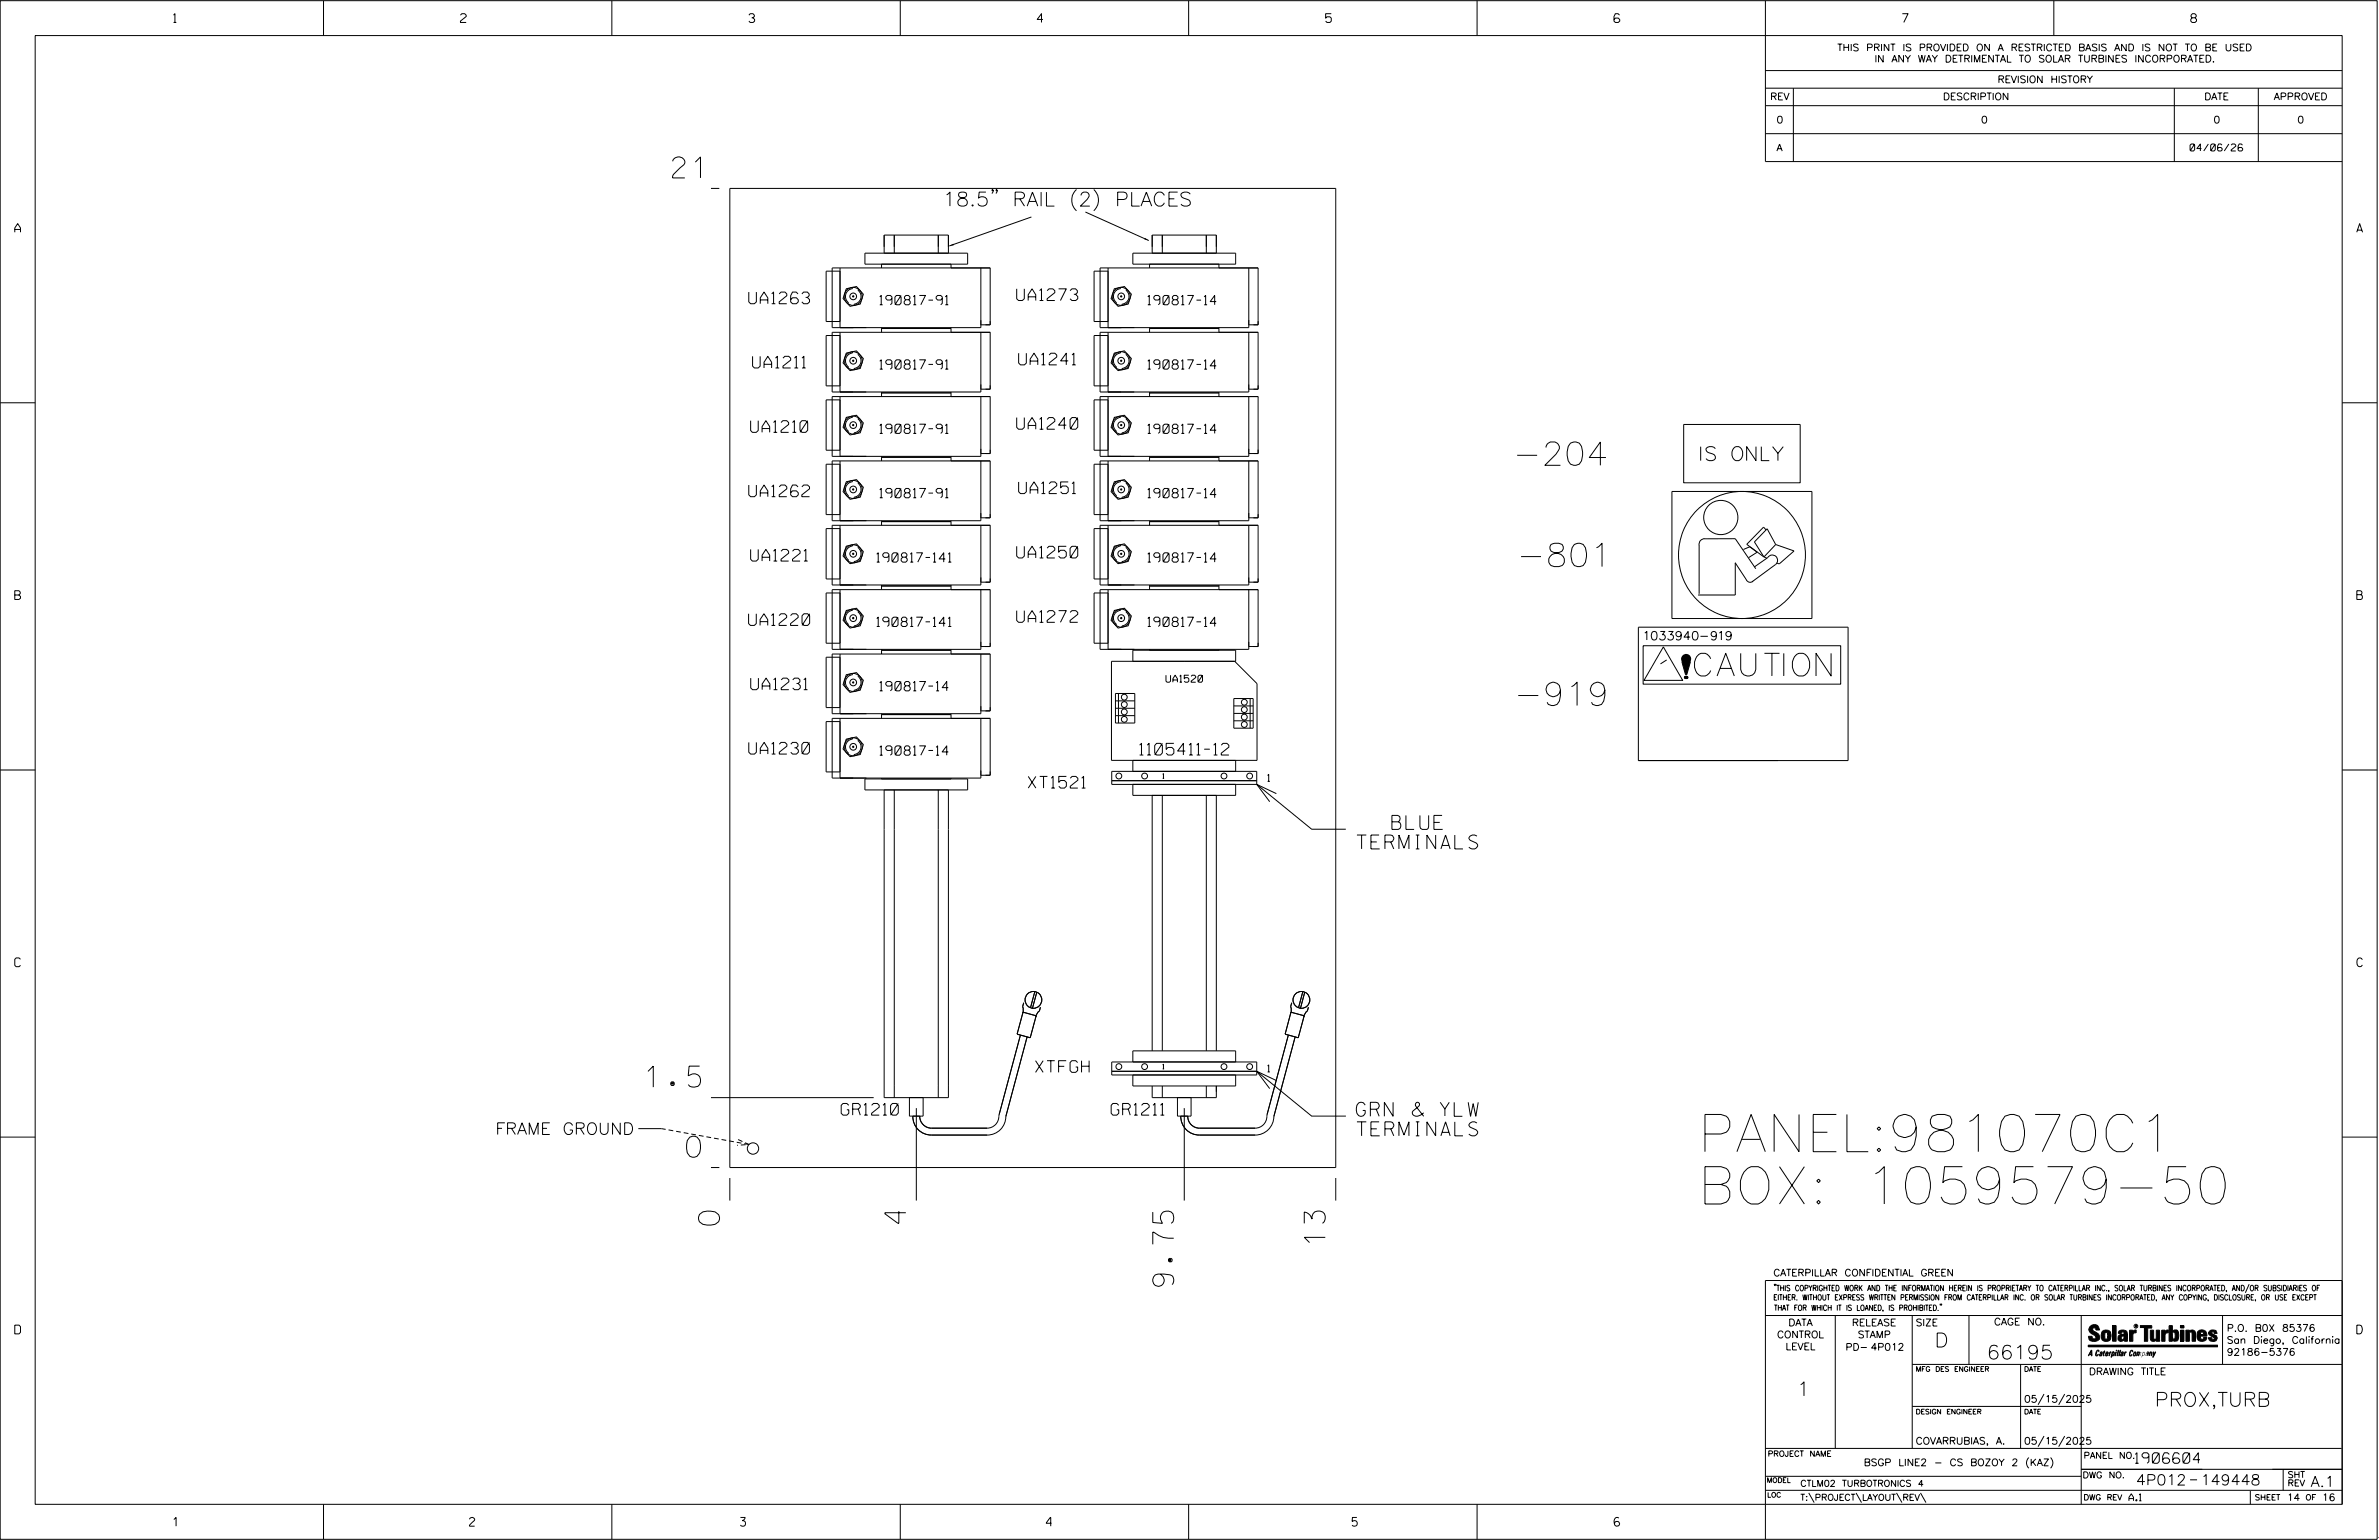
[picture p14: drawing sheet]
<svg xmlns="http://www.w3.org/2000/svg" width="864mm" height="559mm" viewBox="0 0 864 559" stroke-linecap="round" stroke-linejoin="round" font-family="sans-serif">
<defs><g id="words">
<g font-size="13.5">
<text x="616.3" y="417.9">PANEL:981070C1</text>
<text x="616.3" y="436.9">BOX: 1059579-50</text>
</g>
<g font-size="8.5">
<text x="549.1" y="168.8">-204</text>
<text x="550.5" y="205.6">-801</text>
<text x="549.5" y="256">-919</text>
</g>
<text font-size="8.2" x="615.1" y="245.3">CAUTION</text>
<g font-size="7.6">
<text x="244.1" y="64.6">21</text>
<text x="234.6" y="394.5">1.5</text>
<text x="249.3" y="419.9">0</text>
<text x="328.8" y="443.9" transform="rotate(-90 328.8 443.9)">4</text>
<text x="261.1" y="444.5" transform="rotate(-90 261.1 444.5)">0</text>
<text x="481.1" y="451.5" transform="rotate(-90 481.1 451.5)">13</text>
<text x="426.1" y="466.8" transform="rotate(-90 426.1 466.8)">9.75</text>
</g>
<g font-size="5.1">
<text x="342.2" y="74.8">18.5&quot; RAIL (2) PLACES</text>
<text x="617.4" y="167.1">IS ONLY</text>
<text x="505.3" y="301">BLUE</text>
<text x="492.6" y="308.1">TERMINALS</text>
<text x="492.4" y="405.1">GRN &amp; YLW</text>
<text x="492.6" y="412.2">TERMINALS</text>
<text x="702.3" y="488.8">D</text>
<text x="721.2" y="493.2">66195</text>
<text x="652.2" y="506.5">1</text>
<text x="782.2" y="510.3">PROX,TURB</text>
</g>
<g font-size="4.2">
<text x="271.8" y="110.2">UA1263</text>
<text x="369.1" y="109.1">UA1273</text>
<text x="273.2" y="133.5">UA1211</text>
<text x="369.8" y="132.4">UA1241</text>
<text x="369.1" y="155.8">UA1240</text>
<text x="272.5" y="156.9">UA1210</text>
<text x="369.8" y="179.1">UA1251</text>
<text x="271.8" y="180.2">UA1262</text>
<text x="272.5" y="203.6">UA1221</text>
<text x="369.1" y="202.4">UA1250</text>
<text x="271.8" y="226.9">UA1220</text>
<text x="369.1" y="225.8">UA1272</text>
<text x="272.5" y="250.3">UA1231</text>
<text x="271.8" y="273.6">UA1230</text>
<text x="413.7" y="274">1105411-12</text>
<text x="373.3" y="286">XT1521</text>
<text x="375.9" y="389.1">XTFGH</text>
<text x="305.4" y="404.6">GR1210</text>
<text x="403.3" y="404.6">GR1211</text>
<text x="179.8" y="411.6">FRAME GROUND</text>
</g>
<g font-size="3.8">
<text x="775.1" y="531">1906604</text>
<text x="775.4" y="538.9">4P012</text>
<text x="798.8" y="538.9">149448</text>
<text x="838.8" y="539.5">A.1</text>
</g>
<g font-size="3.4">
<text x="319.4" y="110.6">190817-91</text>
<text x="416.7" y="110.6">190817-14</text>
<text x="319.4" y="133.9">190817-91</text>
<text x="416.7" y="133.9">190817-14</text>
<text x="319.4" y="157.3">190817-91</text>
<text x="416.7" y="157.3">190817-14</text>
<text x="319.4" y="180.6">190817-91</text>
<text x="416.7" y="180.6">190817-14</text>
<text x="318.3" y="204">190817-141</text>
<text x="416.7" y="204">190817-14</text>
<text x="318.3" y="227.3">190817-141</text>
<text x="416.7" y="227.3">190817-14</text>
<text x="319.4" y="250.7">190817-14</text>
<text x="319.4" y="274">190817-14</text>
</g>
<g font-size="3.2">
<text x="63" y="8.2">1</text>
<text x="167.2" y="8.2">2</text>
<text x="271.8" y="8.2">3</text>
<text x="376.5" y="8.2">4</text>
<text x="481.2" y="8.2">5</text>
<text x="690.6" y="8.2">7</text>
<text x="795.3" y="8.2">8</text>
<text x="5.4" y="84.3">A</text>
<text x="855.5" y="84.3">A</text>
<text x="5.4" y="217.5">B</text>
<text x="855.6" y="217.5">B</text>
<text x="5.4" y="350.8">C</text>
<text x="855.6" y="350.8">C</text>
<text x="5.4" y="484">D</text>
<text x="855.6" y="484">D</text>
<text x="62.8" y="553.8">1</text>
<text x="170.4" y="553.8">2</text>
<text x="268.8" y="553.8">3</text>
<text x="379.8" y="553.8">4</text>
<text x="490.8" y="553.8">5</text>
<text x="585.9" y="553.8">6</text>
</g>
<text font-size="3.1" x="597.1" y="232.2">1033940-919</text>
<g font-size="2.5">
<text x="666.9" y="18.5">THIS PRINT IS PROVIDED ON A RESTRICTED BASIS AND IS NOT TO BE USED</text>
<text x="680.5" y="22.6">IN ANY WAY DETRIMENTAL TO SOLAR TURBINES INCORPORATED.</text>
<text x="725.1" y="30">REVISION HISTORY</text>
<text x="642.6" y="36.3">REV</text>
<text x="705.3" y="36.3">DESCRIPTION</text>
<text x="800.2" y="36.3">DATE</text>
<text x="825.4" y="36.3">APPROVED</text>
<text x="644.9" y="44.7">0</text>
<text x="719.1" y="44.7">0</text>
<text x="803.5" y="44.7">0</text>
<text x="834" y="44.7">0</text>
<text x="644.9" y="54.8">A</text>
<text x="795" y="54.8">04/06/26</text>
<text x="423.3" y="247.6">UA1520</text>
<text x="460.2" y="283.5">1</text>
<text x="460.2" y="389">1</text>
<text x="643.8" y="463">CATERPILLAR CONFIDENTIAL GREEN</text>
<text x="645.1" y="485.5">CONTROL</text>
<text x="649.2" y="481.1">DATA</text>
<text x="672.3" y="481.1">RELEASE</text>
<text x="674.4" y="485.5">STAMP</text>
<text x="695.4" y="481.1">SIZE</text>
<text x="723.8" y="480.8">CAGE NO.</text>
<text x="808.4" y="483.1">P.O. B0X 85376</text>
<text x="648.2" y="489.8">LEVEL</text>
<text x="669.9" y="490">PD- 4P012</text>
<text x="808.4" y="487.5">San Diego, California</text>
<text x="808.4" y="491.8">92186-5376</text>
<text x="758.3" y="498.9">DRAWING TITLE</text>
<text x="734.8" y="508.9">05/15/2025</text>
<text x="695.4" y="524.1">COVARRUBIAS, A.</text>
<text x="734.8" y="524.1">05/15/2025</text>
<text x="676.6" y="531.9">BSGP LINE2 - CS BOZOY 2 (KAZ)</text>
<text x="772.8" y="544.6">A.1</text>
<text x="830.2" y="544.6">14</text>
<text x="842.9" y="544.6">16</text>
</g>
<g font-size="2.3">
<text x="756.4" y="529.2">PANEL NO.</text>
<text x="653.5" y="539.4">CTLM02 TURBOTRONICS 4</text>
<text x="756" y="536.3">DWG NO.</text>
<text x="830.4" y="539.3">REV</text>
<text x="830.4" y="536.2">SHT</text>
<text x="653.5" y="544.5">T:\PROJECT\LAYOUT\REV\</text>
</g>
<g font-size="2">
<text x="643.8" y="468.4">&quot;THIS COPYRIGHTED WORK AND THE INFORMATION HEREIN IS PROPRIETARY TO CATERPILLAR INC., SOLAR TURBINES INCORPORATED, AND/OR SUBSIDIARIES OF</text>
<text x="643.8" y="471.8">EITHER. WITHOUT EXPRESS WRITTEN PERMISSION FROM CATERPILLAR INC. OR SOLAR TURBINES INCORPORATED, ANY COPYING, DISCLOSURE, OR USE EXCEPT</text>
<text x="644" y="475.6">THAT FOR WHICH IT IS LOANED, IS PROHIBITED.&quot;</text>
<text x="641.7" y="528.5">PROJECT NAME</text>
<text x="756.3" y="544.3">DWG REV</text>
<text x="818.5" y="544.3">SHEET</text>
<text x="836.9" y="544.3">OF</text>
</g>
<g font-size="1.8">
<text x="695.4" y="497.6">MFG DES ENGINEER</text>
<text x="734.8" y="497.6">DATE</text>
<text x="695.4" y="513.1">DESIGN ENGINEER</text>
<text x="734.8" y="513.1">DATE</text>
<text x="641.3" y="538">MODEL</text>
<text x="641.5" y="543.3">LOC</text>
</g>
<g font-size="1.7">
<text x="422.1" y="282.4">1</text>
<text x="422.1" y="387.9">1</text>
</g>
<text font-size=".9" x="775.1" y="481.7">R</text>
</g></defs>
<g fill="none" stroke="#000" stroke-width=".36">
<path d="M.1 .2h862.8v558.4h-862.8zM12.8 12.9h837.4v533h-837.4zM117.4 .2v12.7M222.1 .2v12.7M326.8 .2v12.7M431.5 .2v12.7M536.2 .2v12.7M587.9 5.5l-.5-.5h-1l-.5 1v1.7l.5 .4h1l.6-.4v-.6l-.6-.5h-1l-.5 .5M640.9 .2v58.4h209.3M745.6 .2v12.7M640.9 25.6h209.3M640.9 32h209.3"/>
<path d="M640.9 38.3h209.3M651 32v26.6M789.3 32v26.6M819.8 32v26.6M640.9 48.5h209.3M258.1 68.4h3M264.9 68.4h220v355.3h-220zM360.5 69l-.2 .3-.3-.3 .3-.2 .2 .2-.5 1.2M362 69l-.3 .3-.2-.3 .2-.2 .3 .2-.5 1.2M374.4 78.7l-29.8 10.6M390.8 68.8a5.2 5.2 0 0 0 0 7.7M394 76.9l23 10.4"/>
<path d="M397.1 68.8a5.2 5.2 0 0 1 0 7.7M304.9 98.4h-5v18.3h5M304.9 97.2v21.7M314 91.9h37.3v3.9h-37.3zM320 95.8v1.4M321 91.9v-6.6h23.3v6.6M324.6 85.3v6.6M340.6 85.3v6.6M345.2 95.8v1.4M356.1 97.2v21.7h-54v-21.7h57.3v20.7h-3.3M402.2 98.4h-5v18.3h5M402.2 97.2v21.7"/>
<path d="M411.2 91.9h37.4v3.9h-37.4zM417.3 95.8v1.4M418.3 91.9v-6.6h23.2v6.6M421.9 85.3v6.6M437.9 85.3v6.6M442.5 95.8v1.4M453.3 97.2v21.7h-54v-21.7h57.4v20.7h-3.4M307.2 104.8l3.7-.8 2.5 2.8-1.1 3.5-3.7 .9-2.6-2.9zM309.4 104.3l.1 .4a2.85 2.85 0 0 0-2.5 2.1 2.85 2.85 0 0 0 1 3l-.2 .4M309.6 107.4h.3v.3h-.3zM311.7 105l-.3 .3a2.83 2.83 0 0 1 1.1 3 2.83 2.83 0 0 1-2.5 2.1l.1 .4M320 119.2h25.2"/>
<path d="M320 118.9v1.7M345.2 118.9v1.7M404.5 104.8l3.7-.8 2.5 2.8-1.2 3.5-3.6 .9-2.6-2.9zM406.7 104.3l.1 .4a2.83 2.83 0 0 0-2.5 2.1 2.83 2.83 0 0 0 1 3l-.2 .4M406.9 107.4h.3v.3h-.3zM409 105l-.3 .3a2.83 2.83 0 0 1 1.1 3 2.83 2.83 0 0 1-2.5 2.1v.4M417.3 118.9v1.7M417.3 119.2h25.2M442.5 118.9v1.7M304.9 121.7h-5v18.3h5M304.9 120.6v21.6M307.2 128.1l3.7-.8 2.5 2.8-1.1 3.6-3.7 .8-2.6-2.8z"/>
<path d="M309.4 127.6l.1 .5a2.85 2.85 0 0 0-2.5 2 2.85 2.85 0 0 0 1 3.1l-.2 .3M309.6 130.7h.3v.4h-.3zM311.7 128.3l-.3 .4a2.8 2.8 0 0 1 1.1 3 2.8 2.8 0 0 1-2.5 2l.1 .5M356.1 120.6v21.6h-54v-21.6h57.3v20.6h-3.3M402.2 121.7h-5v18.3h5M402.2 120.6v21.6M404.5 128.1l3.7-.8 2.5 2.8-1.2 3.6-3.6 .8-2.6-2.8zM406.7 127.6l.1 .5a2.83 2.83 0 0 0-2.5 2 2.83 2.83 0 0 0 1 3.1l-.2 .3M406.9 130.7h.3v.4h-.3zM409 128.3l-.3 .4a2.8 2.8 0 0 1 1.1 3 2.8 2.8 0 0 1-2.5 2v.5M453.3 120.6v21.6h-54v-21.6h57.4v20.6h-3.4M.1 146.2h12.7"/>
<path d="M304.9 145.1h-5v18.3h5M304.9 143.9v21.7M307.2 151.4l3.7-.7 2.5 2.8-1.1 3.6-3.7 .7-2.6-2.8zM309.4 151l.1 .4a2.83 2.83 0 0 0-2.5 2.1 2.83 2.83 0 0 0 1 3l-.2 .3M309.6 154.1h.3v.3h-.3zM311.7 151.7l-.3 .3a2.81 2.81 0 0 1 1.1 3 2.81 2.81 0 0 1-2.5 2.1l.1 .4M320 142.6h25.2M320 142.2v1.7M345.2 142.2v1.7M356.1 143.9v21.7h-54v-21.7h57.3v20.7h-3.3M402.2 145.1h-5v18.3h5M402.2 143.9v21.7"/>
<path d="M404.5 151.4l3.7-.7 2.5 2.8-1.2 3.6-3.6 .7-2.6-2.8zM406.7 151l.1 .4a2.81 2.81 0 0 0-2.5 2.1 2.81 2.81 0 0 0 1 3l-.2 .3M406.9 154.1h.3v.3h-.3zM409 151.7l-.3 .3a2.81 2.81 0 0 1 1 3 2.81 2.81 0 0 1-2.4 2.1v.4M417.3 142.2v1.7M417.3 142.6h25.2M442.5 142.2v1.7M453.3 143.9v21.7h-54v-21.7h57.4v20.7h-3.4M611.2 154h42.3v21.2h-42.3zM850.2 146.2h12.7M304.9 168.5h-5v18.2h5M304.9 167.3v21.6"/>
<path d="M307.2 174.8l3.7-.8 2.5 2.8-1.1 3.6-3.7 .8-2.6-2.8zM309.4 174.3l.1 .5a2.82 2.82 0 0 0-2.5 2 2.82 2.82 0 0 0 1 3l-.2 .4M309.6 177.4h.3v.4h-.3zM311.7 175l-.3 .3a2.83 2.83 0 0 1 1.1 3.1 2.83 2.83 0 0 1-2.5 2l.1 .5M320 165.9h25.2M320 165.6v1.7M345.2 165.6v1.7M356.1 167.3v21.6h-54v-21.6h57.3v20.6h-3.3M402.2 168.5h-5v18.2h5M402.2 167.3v21.6M404.5 174.8l3.7-.8 2.5 2.8-1.2 3.6-3.6 .8-2.6-2.8zM406.7 174.3l.1 .5a2.8 2.8 0 0 0-2.5 2 2.8 2.8 0 0 0 1 3l-.2 .4"/>
<path d="M406.9 177.4h.3v.4h-.3zM409 175l-.3 .3a2.83 2.83 0 0 1 1.1 3.1 2.83 2.83 0 0 1-2.5 2v.5M417.3 165.6v1.7M417.3 165.9h25.2M442.5 165.6v1.7M453.3 167.3v21.6h-54v-21.6h57.4v20.6h-3.4M606.9 178.3h50.9v46.1h-50.9zM304.9 191.8h-5v18.3h5M304.9 190.6v21.7M307.2 198.2l3.7-.9 2.5 2.9-1.1 3.5-3.7 .8-2.6-2.7zM309.4 197.7l.1 .4a2.85 2.85 0 0 0-2.5 2.1 2.85 2.85 0 0 0 1 3l-.2 .4M311.7 198.3l-.3 .4a2.83 2.83 0 0 1 1.1 3 2.83 2.83 0 0 1-2.5 2.1l.1 .4"/>
<path d="M320 189.3h25.2M320 188.9v1.7M345.2 188.9v1.7M356.1 190.6v21.7h-54v-21.7h57.3v20.6h-3.3M402.2 191.8h-5v18.3h5M402.2 190.6v21.7M404.5 198.2l3.7-.9 2.5 2.9-1.2 3.5-3.6 .8-2.6-2.7zM406.7 197.7l.1 .4a2.83 2.83 0 0 0-2.5 2.1 2.83 2.83 0 0 0 1 3l-.2 .4M409 198.3l-.3 .4a2.83 2.83 0 0 1 1.1 3 2.83 2.83 0 0 1-2.5 2.1v.4M417.3 188.9v1.7M417.3 189.3h25.2M442.5 188.9v1.7"/>
<path d="M453.3 190.6v21.7h-54v-21.7h57.4v20.6h-3.4M618.8 195.5h11.1l7.5 10.9M618.9 195.5a2.03 2.03 0 0 0-2.1 2.4v17.6M632.9 199.4l2.3-1 2.7 2-3.1 2M641.1 192.3l-.9-1-6.1 6.2 6.2 4.6M644.6 197.6l6.7 2.3-5.4 4.7-.9-.3M644.6 197.6l-3.1-5.7-4.6 4.7 3.4 5.5M644.6 197.6l-4.3 4.5M304.9 215.2h-5v18.2h5M304.9 214v21.6M309.6 200.8h.3v.3h-.3zM320 212.6h25.2"/>
<path d="M320 212.3v1.7M345.2 212.3v1.7M356.1 214v21.6h-54v-21.6h57.3v20.6h-3.3M402.2 215.2h-5v18.2h5M402.2 214v21.6M406.9 200.8h.3v.3h-.3zM417.3 212.3v1.7M417.3 212.6h25.2M442.5 212.3v1.7M453.3 214v21.6h-54v-21.6h57.4v20.6h-3.4M633.9 210.3a1.54 1.54 0 0 0 2.5 .6M633.9 210.4l-4-6.2v11.7h-13.5"/>
<path d="M640.4 202.1l1 .5M641.7 202.3a1.93 1.93 0 0 1 3-.4 1.93 1.93 0 0 1-.2 3l-8.5 6.2M641.8 202.3l-4.9 3.4M304.9 238.5h-5v18.3h5M304.9 237.3v21.7M307.2 221.5l3.7-.8 2.5 2.8-1.1 3.6-3.7 .8-2.6-2.8zM309.4 221.1l.1 .4a2.85 2.85 0 0 0-2.5 2 2.85 2.85 0 0 0 1 3.1l-.2 .3M311.7 221.7l-.3 .3a2.83 2.83 0 0 1 1.1 3.1 2.83 2.83 0 0 1-2.5 2l.1 .4M320 235.9h25.2M320 235.6v1.7M345.2 235.6v1.7M356.1 237.3v21.7h-54v-21.7h57.3v20.7h-3.3"/>
<path d="M404.5 221.5l3.7-.8 2.5 2.8-1.2 3.6-3.6 .8-2.6-2.8zM406.7 221.1l.1 .4a2.83 2.83 0 0 0-2.5 2 2.83 2.83 0 0 0 1 3.1l-.2 .3M409 221.7l-.3 .3a2.83 2.83 0 0 1 1.1 3.1 2.83 2.83 0 0 1-2.5 2v.4M411.2 240v-4.1h37.4v4.1h-45.1v35.9h52.8v-27.8l-8.1-8.1M417.3 235.6v.3M442.5 235.6v.3M594.7 227.6h76.2v48.4h-76.2zM596.5 234.3h71.7v13.9h-71.7zM603.8 234.7l7 12.2h-14zM605 239.5l-2.2 1.4M307.2 244.8l3.7-.7 2.5 2.7-1.1 3.6-3.7 .8-2.6-2.8zM309.4 244.4l.1 .4a2.85 2.85 0 0 0-2.5 2.1 2.85 2.85 0 0 0 1 3l-.2 .4"/>
<path d="M309.6 247.5h.3v.3h-.3zM311.7 245l-.3 .4a2.83 2.83 0 0 1 1.1 3 2.83 2.83 0 0 1-2.5 2.1l.1 .4M320 259v1.7M320 259.3h25.2M345.2 259v1.7M404.9 251.6h7v10.8h-7zM404.9 257h7M404.9 259.7h7M404.9 254.3h7M406 251.6v10.8M447.9 253.5h7v10.7h-7zM447.9 258.9h7"/>
<path d="M447.9 256.2h7M453.8 253.5v10.7M610.5 240.1l1.4 4.7h.4l1.4-4.7M611.5 245.7v.1M611.5 245.6h.1M611.5 245.6l.6-.2 .6 .2a.57 .57 0 0 1-.6 .6 .57 .57 0 0 1-.6-.6zM611.5 245.7l.2 .2M611.6 245.9l.2 .2M611.6 246.1l.7-.7-.6 .8M611.7 246.1l.1 .1M611.7 245.5l.2 .2M611.8 245.7l.2 .3"/>
<path d="M611.8 245.5h.1M611.9 245.6l.2 .2M612 245.8l.2 .2M612.1 245.5l.1 .1M612.1 245.4l-.6 .6M612.1 245.7l.2 .2M612.1 245.4l-.5 .6-.2-.1 .5-.5 .1 .2M612.2 245.9l.2 .2M612.3 245.5l.2 .2M612.3 246.1l.1 .1M612.4 245.7l.2 .3M612.4 246l.2 .1"/>
<path d="M612.5 245.6l.2 .2M612.5 245.5l-.6 .7 .7-.6M612.7 245.6l-.7 .6-.2-.2M612.7 245.9l-.2 .3M612.7 245.7l-.5 .5-.1-.1M.1 279.4h12.7M304.9 261.8h-5v18.3h5M304.9 260.7v21.6M307.2 268.2l3.7-.8 2.5 2.8-1.1 3.6-3.7 .8-2.6-2.8zM309.4 267.7l.1 .5a2.85 2.85 0 0 0-2.5 2 2.85 2.85 0 0 0 1 3.1l-.2 .3M309.6 270.8h.3v.3h-.3zM311.7 268.4l-.3 .3a2.81 2.81 0 0 1 1.1 3.1 2.81 2.81 0 0 1-2.5 2l.1 .4"/>
<path d="M356.1 260.7v21.6h-54v-21.6h57.3v20.6h-3.3M403.6 279.9h52.6v4.7h-52.6zM411.2 275.9v4M447.9 261.5h7M448.6 275.9v4M850.2 279.4h12.7M314 282.6h37.3v4h-37.3zM320 282.3v.3M321 286.6v111.7h23.3v-111.7M324.6 286.6v111.7M340.6 286.6v111.7M345.2 282.3v.3"/>
<path d="M403.6 283.3h52.6M411.2 284.6v4h37.4v-4M418.3 288.6v92.7M421.9 288.6v92.7M437.9 288.6v92.7M441.5 288.6v92.7M456.2 284.6l19.9 16.3h12.5M463.3 288l-7.1-3.4 4.7 6.3M375.6 359.8l-1.5 5.9M472.9 359.8l-1.5 5.9M370.4 375.6l-7.7 28.9a4.5 4.5 0 0 1-4.3 4.9h-20.3a4.3 4.3 0 0 1-4.2-4.4M371.4 367.3l4.7 1.3-2.1 8-4.8-1.4z"/>
<path d="M371.6 363.9l-.4 1.4 .3 .9-.2 1.4M372.9 376.2l-7.8 28.9a6.7 6.7 0 0 1-6.7 6.8h-20.3a6.7 6.7 0 0 1-6.7-6.9M376.4 360l-1.6 5.8M377.7 365.5l-.4 1.3-.9 1.1-.3 1M467.7 375.6l-7.7 28.9a4.5 4.5 0 0 1-4.4 4.9h-20.2a4.3 4.3 0 0 1-4.2-4.4M468.6 367.3l4.8 1.3-2.1 8-4.8-1.4zM468.9 363.9l-.4 1.4 .3 .9-.2 1.4M470.1 376.2l-7.7 28.9a6.8 6.8 0 0 1-6.8 6.8h-20.2a6.7 6.7 0 0 1-6.8-6.9M473.6 360l-1.5 5.8M475 365.5l-.4 1.3-1 1.1-.3 1M258.1 398.3h59M330.1 398.3v6.7h5v-6.7"/>
<path d="M403.6 388.7h52.6l19.9 16.3h12.5M403.6 385.3h52.6v4.8h-52.6zM411.2 385.3v-4h37.4v4M411.2 390.1v4h37.4v-4M418.3 394.1v4.2h23.2v-4.2M421.9 394.1v4.2M427.4 398.3v6.7h5v-6.7M437.9 394.1v4.2M463.3 392.1l-7.1-3.4 4.7 6.3M.1 412.6h12.7M231.7 409.5h8.5M332.6 402.1v33.5"/>
<path d="M429.9 402.1v33.5M850.2 412.6h12.7M258.1 423.7h3M264.9 427.5v8.1M484.9 427.5v8.1M640.9 477.3h209.3M644.2 466.1l-.1 .4M644.7 466.1l-.2 .4M666.2 477.3v48.3M694.2 477.3v48.3M704.4 473.3l-.1 .4M704.8 473.3l-.1 .4"/>
<path d="M714.8 477.3v17.8M755.5 477.3v68.6M806.8 477.3v17.8M816.5 466l-1.4 3.1M850.2 464.6h-209.3v94M850.2 464.8v81.1M694.2 495.1h156M733.5 495.1v30.5M758.6 481.4a2.02 2.02 0 0 1 3.1-.1l.5 1.3h-1.3l-.2-.6-.4-.2-.6 .1-.1 .4 .4 .7a2.46 2.46 0 0 1 2.2 2.9 2.83 2.83 0 0 1-3.8 .3l-.3-1.3h1.3l.2 .7 .6 .3 .5-.2 .2-.5-.4-.6-1.9-1.2-.4-.9zM759.2 491.3h-.7l.7-1.2v1.9h.2l-.1-2.1-1.3 2.1 .5-.5h.7M761.3 490l.3-.2 .4 .3-.1 .3-.3-.4-.4 .3-.3 1.6h.4l.4-.5-.3 .6-.4 .1-.3-.4zM762.6 490.6l.5-.1-.1 1.4h-.9a.74 .74 0 0 1 .9-.8l-.3 .7-.5 .1 .2-.5 .6-.2v-.5l-.7 .2z"/>
<path d="M763 483.2a2.17 2.17 0 0 1 3.1 0l.3 1.4-.3 1.5a2.17 2.17 0 0 1-3.1 0l-.3-1.5zM763.6 490.5l.4-.4 .2 .6h-.3l-.3 .9 .2 .4-.3-.1zM764.1 483.7l.5-.4 .4 .3v2.2l-.4 .2-.5-.2zM764.6 491.1l.6 .2v-.7l-.4-.1-.4 .6-.1 .8h.6M764.6 491.1l-.1 .8h.4M764.6 482.6v.8M764.8 490.7l.4 .1v.3h-.6zM765 491.5l-.1 .4zM766 490.5l-.5 1.5zM766 490.8l.4-.3-.4 .4M766.9 481h1.3v5.7h-1.3zM767 490.8l.5 .1-.3 .8-.4 .2z"/>
<path d="M767.3 490.5h-.5l-.5 2M767.3 490.5a.8 .8 0 0 1 .2 1 .8 .8 0 0 1-.9 .4l-.1 .6M767.3 490.5l-.1 .2M768.1 490.5l-.4 1.5zM768.2 489.9h.3l-.1 .2h-.2zM769 489.9l-.5 2.1zM769.7 489.9l-.6 2.1zM770.1 491.4l.5-.3-.5 .8zM770.4 491.9h.1M770.6 491.1l.1-.4-.7 .2 .1-.3 .6-.1 .2 .3-.5 1.1M770.6 491.1a.74 .74 0 0 0-.8 .8h.6M771 484.8h-.7l-.3 .6 .4 .7 .5-.3 .1-2.4h-.8l-.1 .4h-1.2a1.71 1.71 0 0 1 1.8-1.3 1.71 1.71 0 0 1 1.6 1.4v2.8h-1.1l-.1-.6"/>
<path d="M771 484.2l-1.5 .1a1.41 1.41 0 0 0 0 2.4l.5 .1 1.1-.7M771.2 486.1h-.1M771.4 490.5l.1 .3 .4-.3-.9 1.5zM771.5 490.8h.1M773 482.7h1.2v.5l.5-.5 .7-.1v1h-.6l-.5 .4-.1 2.7h-1.2zM773.3 490.3l.6-.4 .4 .2-.1 .4-.3-.4a1.28 1.28 0 0 0-.5 1.8l.6-.4-.1 .4-.8 .1zM774.7 490.8l.5-.3a.88 .88 0 0 1 .2 .9 .88 .88 0 0 1-.7 .7l-.2-.2zM774.8 490.9h.5l-.3 1h-.3l-.2-.2zM775.2 490.5l-.1 .2M776.8 481h4.3v.9h-1.5v4.8h-1.3M776.8 490.6l-.8 .2v-.3l-.4 1.5 .8-1.3v1.3l.3-1.2M779.3 491.1h.4"/>
<path d="M779.6 490.5h.3l-.3 1.4M779.6 490.7h.2l-.1 .4M779.7 491.1l-.1 .4M779.7 491.1l-.4 .2M780.1 492l.4-1.5 .1 .3 .3-.3 .3 .2-.3 1.3v-1.3l-.7 1.3M780.6 482.7h1.2v2.7l.1 .4 .4 .3 .4-.7v-2.7h1.2l.1 4h-1.3v-.5l-1.1 .6-.7-.3-.3-.7zM781.6 492.5l1-2-.8 1.3-.2-1.3-.2 2M784.7 482.7h1.2v.5l.5-.5 .7-.1v1h-.5l-.6 .4-.1 2.7h-1.2zM787.4 481h1.2v2a1.4 1.4 0 0 1 2.2 .2l.1 1.4-.4 1.9-1.5 .1-.4-.5v-1l.5 .9 .5-.3v-2.1l-.5-.4-.5 .7v2.8h-1.2zM791.5 482.7h1.3v4h-1.3zM791.5 481h1.3v.9h-1.3zM793.5 482.7h1.3v.4l.7-.5 1.1 .2 .4 .6v3.3h-1.2l-.3-3.4-.7 .2v3.2h-1.3z"/>
<path d="M794.8 483.1h.1M797.7 483.2a1.92 1.92 0 0 1 2.4-.5 1.92 1.92 0 0 1 1 2.1h-2.3v.8l.6 .5 .5-.3v-.5h1.2a1.83 1.83 0 0 1-2.1 1.4 1.83 1.83 0 0 1-1.5-2.1zM798.8 484.2v.6M799.1 483.4h.6l.2 .8h-1.1zM804.6 482.9a1.84 1.84 0 0 0-2.9 .8 3.3 3.3 0 0 0 2.2 1.9l-.5 .5-.4-.3-.1-.4h-1.2l.1 .6a1.92 1.92 0 0 0 2.9 .4M804.9 483.8h-1.2l-.2-.6-.5 .1-.1 .3 .1 .3 1.8 .9M805.1 488.1h-47.1v.6h47.1M694.2 510.3h61.3M742 505.8l-2.2 3.9M749.5 505.8l-2.2 3.9M640.9 525.6h209.2M640.9 535.7h114.6"/>
<path d="M736.5 528.9a2.59 2.59 0 0 0 0 3.8M742 521.1l-2.2 3.8M744.4 528.9a2.59 2.59 0 0 1 0 3.8M749.5 521.1l-2.2 3.8M755.5 533.2h94.7M795 537h2.6M828.8 533.2v7.6M117.4 545.9v12.7M222.1 545.9v12.7M326.8 545.9v12.7M431.5 545.9v12.7M536.2 545.9v12.7"/>
<path d="M640.9 540.8h209.3M656.6 541.7l2 3.5M673.8 541.7l1.9 3.5M688.4 541.7l2 3.5M697.2 541.7l1.9 3.5M816.9 541v4.9M863.5 558h.1"/>
<circle cx="309.7" cy="107.6" r="3.3"/>
<circle cx="309.7" cy="107.5" r="1.21"/>
<circle cx="407" cy="107.6" r="3.3"/>
<circle cx="407" cy="107.5" r="1.22"/>
<circle cx="309.7" cy="130.9" r="3.3"/>
<circle cx="309.7" cy="130.9" r="1.21"/>
<circle cx="407" cy="130.9" r="3.3"/>
<circle cx="407" cy="130.9" r="1.22"/>
<circle cx="309.7" cy="154.3" r="1.22"/>
<circle cx="309.7" cy="154.3" r="3.3"/>
<circle cx="407" cy="154.3" r="1.22"/>
<circle cx="407" cy="154.3" r="3.3"/>
<circle cx="309.7" cy="177.6" r="3.3"/>
<circle cx="309.7" cy="177.6" r="1.21"/>
<circle cx="407" cy="177.6" r="3.3"/>
<circle cx="407" cy="177.6" r="1.22"/>
<circle cx="624.7" cy="187.8" r="6.2"/>
<circle cx="309.7" cy="201" r="3.3"/>
<circle cx="309.7" cy="201" r="1.21"/>
<circle cx="407" cy="201" r="3.3"/>
<circle cx="407" cy="201" r="1.22"/>
<circle cx="632.4" cy="201.4" r="23"/>
<circle cx="309.7" cy="224.3" r=".24"/>
<circle cx="309.7" cy="224.3" r="1.22"/>
<circle cx="309.7" cy="224.3" r="3.3"/>
<circle cx="407" cy="224.3" r="1.23"/>
<circle cx="407" cy="224.3" r=".24"/>
<circle cx="407" cy="224.3" r="3.3"/>
<circle cx="309.7" cy="247.6" r="3.3"/>
<circle cx="309.7" cy="247.6" r="1.21"/>
<circle cx="408.1" cy="258.3" r="1.06"/>
<circle cx="408.1" cy="255.7" r="1.06"/>
<circle cx="408.1" cy="253" r="1.06"/>
<circle cx="451.7" cy="254.8" r="1.06"/>
<circle cx="451.7" cy="257.5" r="1.06"/>
<circle cx="309.7" cy="271" r="1.21"/>
<circle cx="309.7" cy="271" r="3.3"/>
<circle cx="408.1" cy="261" r="1.06"/>
<circle cx="451.7" cy="260.2" r="1.06"/>
<circle cx="451.7" cy="262.9" r="1.06"/>
<circle cx="406.2" cy="281.6" r="1.06"/>
<circle cx="415.5" cy="281.6" r="1.06"/>
<circle cx="444.3" cy="281.6" r="1.06"/>
<circle cx="453.6" cy="281.6" r="1.05"/>
<circle cx="375.1" cy="362.8" r="3"/>
<circle cx="472.4" cy="362.8" r="3"/>
<circle cx="406.2" cy="387" r="1.06"/>
<circle cx="415.5" cy="387" r="1.06"/>
<circle cx="444.3" cy="387" r="1.06"/>
<circle cx="453.6" cy="387" r="1.05"/>
<circle cx="273.4" cy="416.7" r="2.06"/>
<circle cx="775.4" cy="481.2" r=".69"/>
</g>
<g fill="#000">
<path d="M344.6 89.3l1.5-.9 .2 .6zM415.6 86.3l1.4 1-1.6-.5zM768.1 490.5l-.4 1.5zM768.2 489.9h.3l-.1 .2h-.2zM769 489.9l-.5 2.1zM769.7 489.9l-.6 2.1zM791.5 481h1.3v.9h-1.3zM791.5 482.7h1.3v4h-1.3zM758 488.1h47.1v.6h-47.1z"/>
<path d="M309.6 107.4h.3v.3h-.3z" fill-rule="evenodd"/>
<path d="M406.9 107.4h.3v.3h-.3z" fill-rule="evenodd"/>
<path d="M309.6 130.7h.3v.4h-.3z" fill-rule="evenodd"/>
<path d="M406.9 130.7h.3v.4h-.3z" fill-rule="evenodd"/>
<path d="M309.6 154.1h.3v.3h-.3z" fill-rule="evenodd"/>
<path d="M406.9 154.1h.3v.3h-.3z" fill-rule="evenodd"/>
<path d="M309.6 177.4h.3v.4h-.3z" fill-rule="evenodd"/>
<path d="M406.9 177.4h.3v.4h-.3z" fill-rule="evenodd"/>
<path d="M309.6 200.8h.3v.3h-.3z" fill-rule="evenodd"/>
<path d="M406.9 200.8h.3v.3h-.3z" fill-rule="evenodd"/>
<path d="M309.6 247.5h.3v.3h-.3z" fill-rule="evenodd"/>
<path d="M611.5 245.6l.6-.2 .6 .2a.57 .57 0 0 1-.6 .6 .57 .57 0 0 1-.6-.6z" fill-rule="evenodd"/>
<path d="M610.9 237.7a1.82 1.82 0 0 1 2.4 0 1.82 1.82 0 0 1 .4 2.4l-1.4 4.7h-.4l-1.4-4.7a1.78 1.78 0 0 1 .4-2.4z" fill-rule="evenodd"/>
<path d="M309.6 270.8h.3v.3h-.3z" fill-rule="evenodd"/>
<path d="M759.2 489.9l-1.2 2.1 .5-.5h.7v.5h.2zM759.2 490.1v1.2h-.7z" fill-rule="evenodd"/>
<path d="M758.6 481.4a2.02 2.02 0 0 1 3.1-.1l.5 1.3h-1.3l-.2-.6-.4-.2-.6 .1-.1 .4 .4 .7a2.46 2.46 0 0 1 2.2 2.9 2.83 2.83 0 0 1-3.8 .3l-.3-1.3h1.3l.2 .7 .6 .3 .5-.2 .2-.5-.4-.6-1.9-1.2-.4-.9z" fill-rule="evenodd"/>
<path d="M761.3 490l.3-.2 .4 .3-.1 .3-.3-.4-.4 .3-.3 1.6h.4l.4-.5-.3 .6-.4 .1-.3-.4z" fill-rule="evenodd"/>
<path d="M762.6 490.6l.5-.1-.1 1.4h-.9a.74 .74 0 0 1 .9-.8l-.6 .3-.2 .5 .5-.1 .3-.6v-.5l-.7 .2z" fill-rule="evenodd"/>
<path d="M763.6 490.5l.4-.4 .2 .6h-.3l-.3 .9 .2 .4-.3-.1z" fill-rule="evenodd"/>
<path d="M764.8 490.5l.5 .3-.1 .5h-.6l.6-.2v-.3l-.4-.1-.3 1.2h.4l.3-.4-.6 .6-.3-.2v-.4z" fill-rule="evenodd"/>
<path d="M763 483.2a2.17 2.17 0 0 1 3.1 0l.3 1.4-.3 1.5a2.17 2.17 0 0 1-3.1 0l-.3-1.5zM764.1 483.7v2.1l.5 .2 .4-.2v-2.2l-.4-.3z" fill-rule="evenodd"/>
<path d="M766 490.5v.3l.4-.1-.4 .2-.5 1.1z" fill-rule="evenodd"/>
<path d="M766.8 490.5l-.5 2 .3-.6a.71 .71 0 0 0 .9-.5 .71 .71 0 0 0-.4-.9zM767 490.8l.5 .1-.3 .8-.4 .2z" fill-rule="evenodd"/>
<path d="M766.9 481h1.3v5.7h-1.3z" fill-rule="evenodd"/>
<path d="M770.1 490.6l.6-.1 .2 .3-.4 1.2-.5 .1-.2-.5 .3-.5h.5l-.7 .5v.3l.4-.1 .4-.9-.5-.2-.2 .2z" fill-rule="evenodd"/>
<path d="M769.4 482.8l-.5 1h1.2l.1-.4h.8v.8l-1.5 .1a1.41 1.41 0 0 0 0 2.4l.5 .1 1.1-.7 .1 .6h1.1v-2.8a1.79 1.79 0 0 0-2.4-1.2zM770.3 484.8h.7l-.1 1-.5 .3-.4-.7z" fill-rule="evenodd"/>
<path d="M771.4 490.5l.1 .3 .4-.3-.9 1.5z" fill-rule="evenodd"/>
<path d="M773 482.7h1.2v.5l.5-.5 .7-.1v1h-.6l-.5 .4-.1 2.7h-1.2z" fill-rule="evenodd"/>
<path d="M773.3 490.3l.6-.4 .4 .2-.1 .4-.3-.4a1.28 1.28 0 0 0-.5 1.8l.6-.4-.3 .5h-.6z" fill-rule="evenodd"/>
<path d="M774.7 490.8l-.2 1.1h.7a.96 .96 0 0 0 0-1.4zM774.8 490.9h.5l-.1 .6-.5 .4-.2-.2z" fill-rule="evenodd"/>
<path d="M776 490.5v.3l.4-.3 .2 .3 .7-.2-.3 1.4v-1.3l-.6 1.3v-1.3l-.8 1.3z" fill-rule="evenodd"/>
<path d="M776.8 481h4.3v.9h-1.5v4.8h-1.3v-4.8h-1.5z" fill-rule="evenodd"/>
<path d="M777.9 490.5l-.5 2 .3-.6a.71 .71 0 0 0 .9-.5 .71 .71 0 0 0-.4-.9zM778.1 490.8l.3-.1 .1 .4-.5 .8-.2-.5z" fill-rule="evenodd"/>
<path d="M779.3 490.6l.6-.1-.3 1.5-.7-.1a.67 .67 0 0 1 .8-.8l-.6 .3-.1 .5 .4-.1 .4-.9-.4-.2-.3 .2z" fill-rule="evenodd"/>
<path d="M780.5 490.5l.1 .3 .3-.3 .3 .2-.3 1.3v-1.3l-.8 1.3z" fill-rule="evenodd"/>
<path d="M780.6 482.7h1.2v2.7l.1 .4 .4 .3 .4-.7v-2.7h1.2l.1 4h-1.3v-.5l-1.1 .6-.7-.3-.3-.7z" fill-rule="evenodd"/>
<path d="M781.6 490.5l.2 1.3 .8-1.3-1.2 2z" fill-rule="evenodd"/>
<path d="M784.7 482.7h1.2v.5l.5-.5 .7-.1v1h-.5l-.6 .4-.1 2.7h-1.2z" fill-rule="evenodd"/>
<path d="M787.4 481h1.2v2a1.4 1.4 0 0 1 2.2 .2l.1 1.4-.4 1.9-1.5 .1-.4-.5v-1l.5 .9 .5-.3v-2.1l-.5-.4-.5 .7v2.8h-1.2z" fill-rule="evenodd"/>
<path d="M793.5 482.7h1.3v.4a1.29 1.29 0 0 1 2.2 .3v3.3h-1.2l-.3-3.4-.7 .2v3.2h-1.3z" fill-rule="evenodd"/>
<path d="M797.7 483.2a1.92 1.92 0 0 1 2.4-.5 1.92 1.92 0 0 1 1 2.1h-2.3v.8l.6 .5 .5-.3v-.5h1.2a1.83 1.83 0 0 1-2.1 1.4 1.83 1.83 0 0 1-1.5-2.1zM799.1 483.4l-.3 .8h1.1l-.2-.8z" fill-rule="evenodd"/>
<path d="M801.9 483.2a1.94 1.94 0 0 1 3 .1v.5h-1.2l-.2-.6-.5 .1-.1 .3 .1 .3 1.8 .9a1.2 1.2 0 0 1 .1 1.3 1.2 1.2 0 0 1-1.2 .7l-1.6-.4-.4-1h1.2l.1 .4 .4 .3 .5-.5a3.3 3.3 0 0 1-2.2-1.9z" fill-rule="evenodd"/>
<circle cx="402.2" cy="142.2" r=".07"/>
<circle cx="309.7" cy="224.3" r=".24"/>
<circle cx="407" cy="224.3" r=".24"/>
<circle cx="761.4" cy="492" r=".07"/>
<circle cx="762.2" cy="485.1" r=".07"/>
<circle cx="769.3" cy="492" r=".07"/>
<circle cx="773.1" cy="486.7" r=".07"/>
<circle cx="791.5" cy="486.7" r=".07"/>
<circle cx="791.5" cy="481" r=".07"/>
<circle cx="794.8" cy="486.7" r=".07"/>
</g>
<path d="M267.9 413.5l4 1.8-4.4 .3M271.9 415.3l-31.7-5.8" fill="none" stroke="#000" stroke-width=".36" stroke-dasharray="1.7 1.1" stroke-linecap="butt"/>
<use href="#words"/>
</svg>
